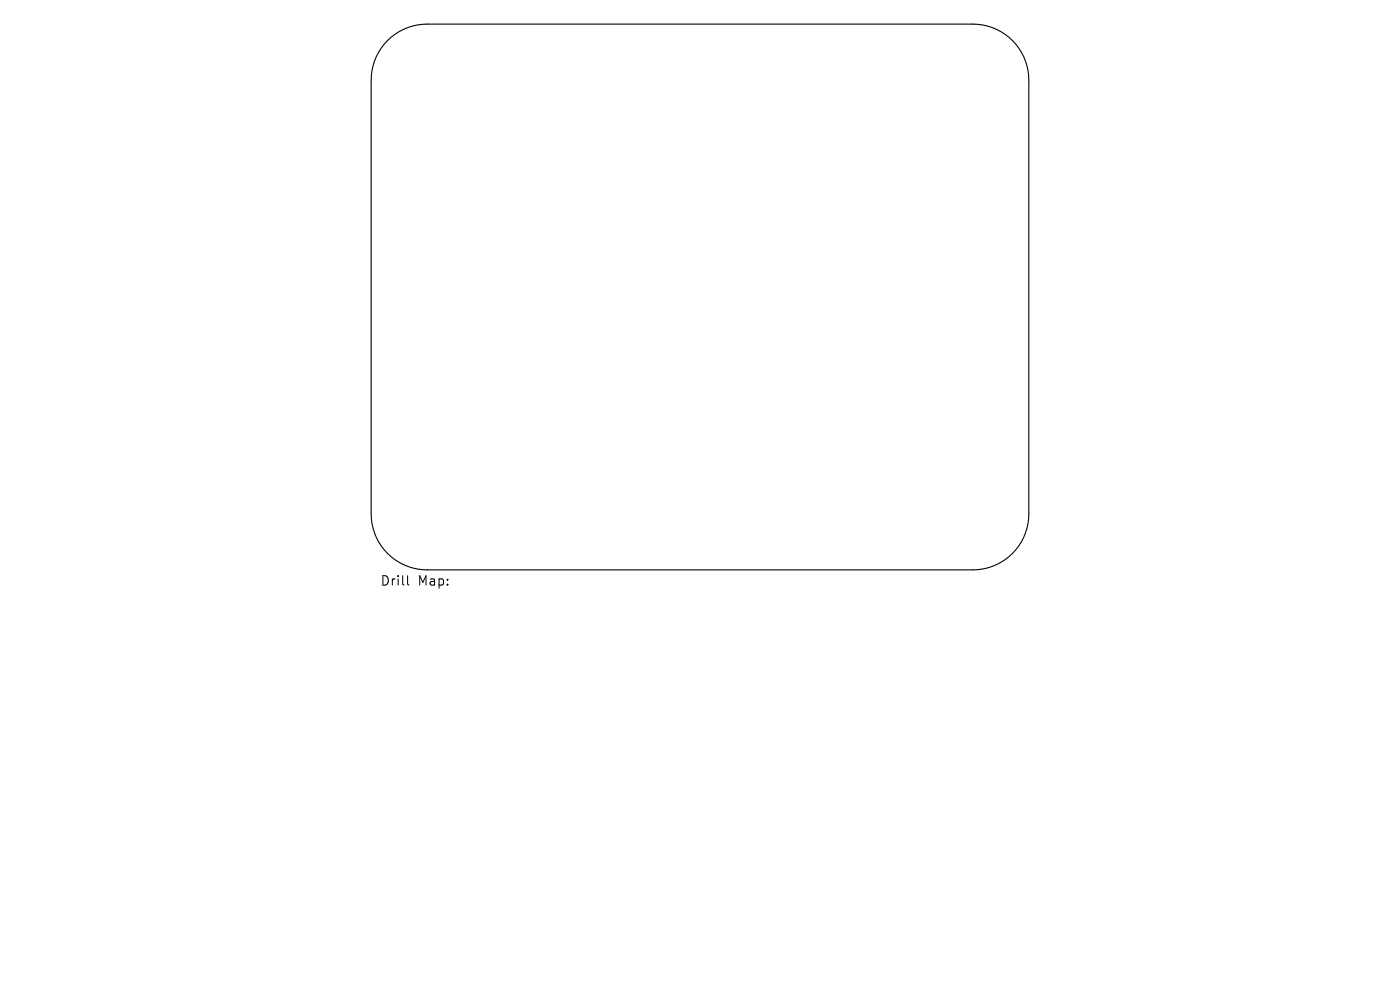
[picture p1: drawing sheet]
<svg xmlns="http://www.w3.org/2000/svg" width="297mm" height="210mm" viewBox="0 0 297 210" stroke-linecap="round" stroke-linejoin="round" font-family="sans-serif">
<defs><g id="words">
<g font-size="2.8">
<text x="80.6" y="124.5">Drill</text>
<text x="88.6" y="124.5">Map:</text>
</g>
</g></defs>
<path d="M82.2 8.6a11.9 11.9 0 0 1 8.4-3.5h115.8a11.9 11.9 0 0 1 11.9 11.9v92a11.9 11.9 0 0 1-11.9 11.9h-115.8a11.9 11.9 0 0 1-11.9-11.9v-92a11.9 11.9 0 0 1 3.5-8.4z" fill="none" stroke="#000" stroke-width=".23"/>
<path d="M86.5 122.1v1.7l.3 .3" fill="none" stroke="#000" stroke-width=".21"/>
<use href="#words"/>
</svg>
